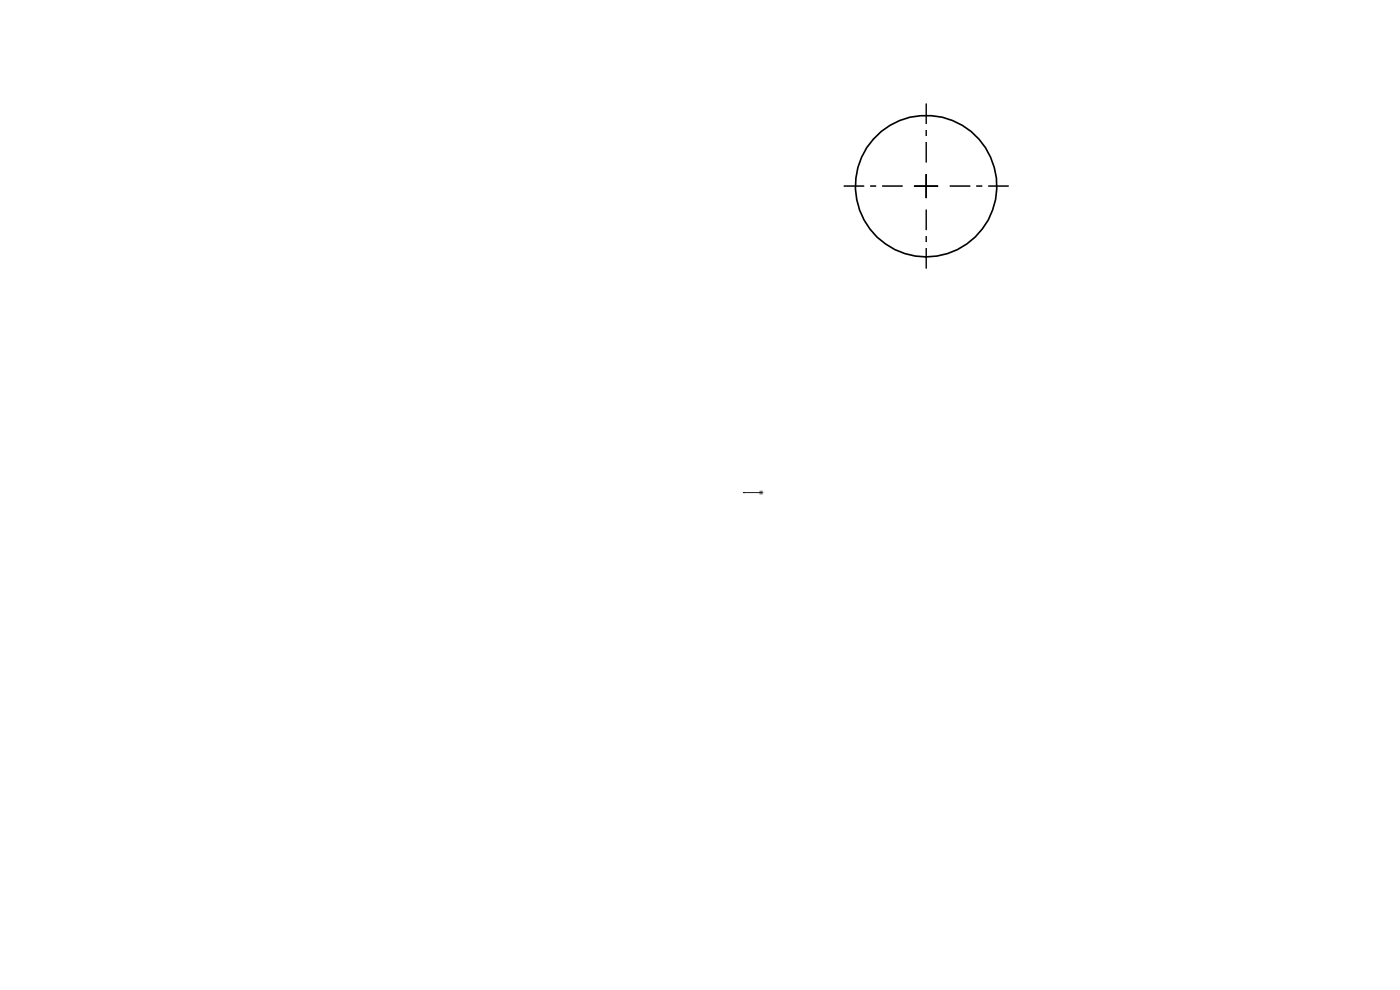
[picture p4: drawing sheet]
<svg xmlns="http://www.w3.org/2000/svg" width="297mm" height="210mm" viewBox="0 0 297 210" stroke-linecap="round" stroke-linejoin="round" font-family="sans-serif">
<circle cx="196.5" cy="39.5" r="15" fill="none" stroke="#000" stroke-width=".35"/>
<path d="M157.6 104.5h.4h-.4M157.6 104.5h3.9M161.4 104.5h.2zM161.5 104.5h.1" fill="none" stroke="#00f" stroke-width=".21"/>
<path d="M161 104.5h1M161.1 104.1l.7 .7M161.5 104v1M161.8 104.1l-.7 .7" fill="none" stroke="#808080" stroke-width=".21"/>
<path d="M191.5 39.5h-12.5M196.5 34.5v-12.5M201.5 39.5h12.5M196.5 44.5v12.5" fill="none" stroke="#000" stroke-width=".21" stroke-dasharray="15.2 1.3 1.3 1.3" stroke-dashoffset="10.9" stroke-linecap="butt"/>
<path d="M194 39.5h5M196.5 37v5" fill="none" stroke="#000" stroke-width=".21"/>
<g fill="#00f">
<path d="M157.6 104.5h.4zM161.4 104.5h.2z"/>
<path d="M255.4 -.1h.2zM252.8 -.1h.2zM103.1 -.1h.4zM99.5 -.1h.2zM297.1 93.9v.2zM297.1 86.4v.3z"/>
</g>
</svg>
